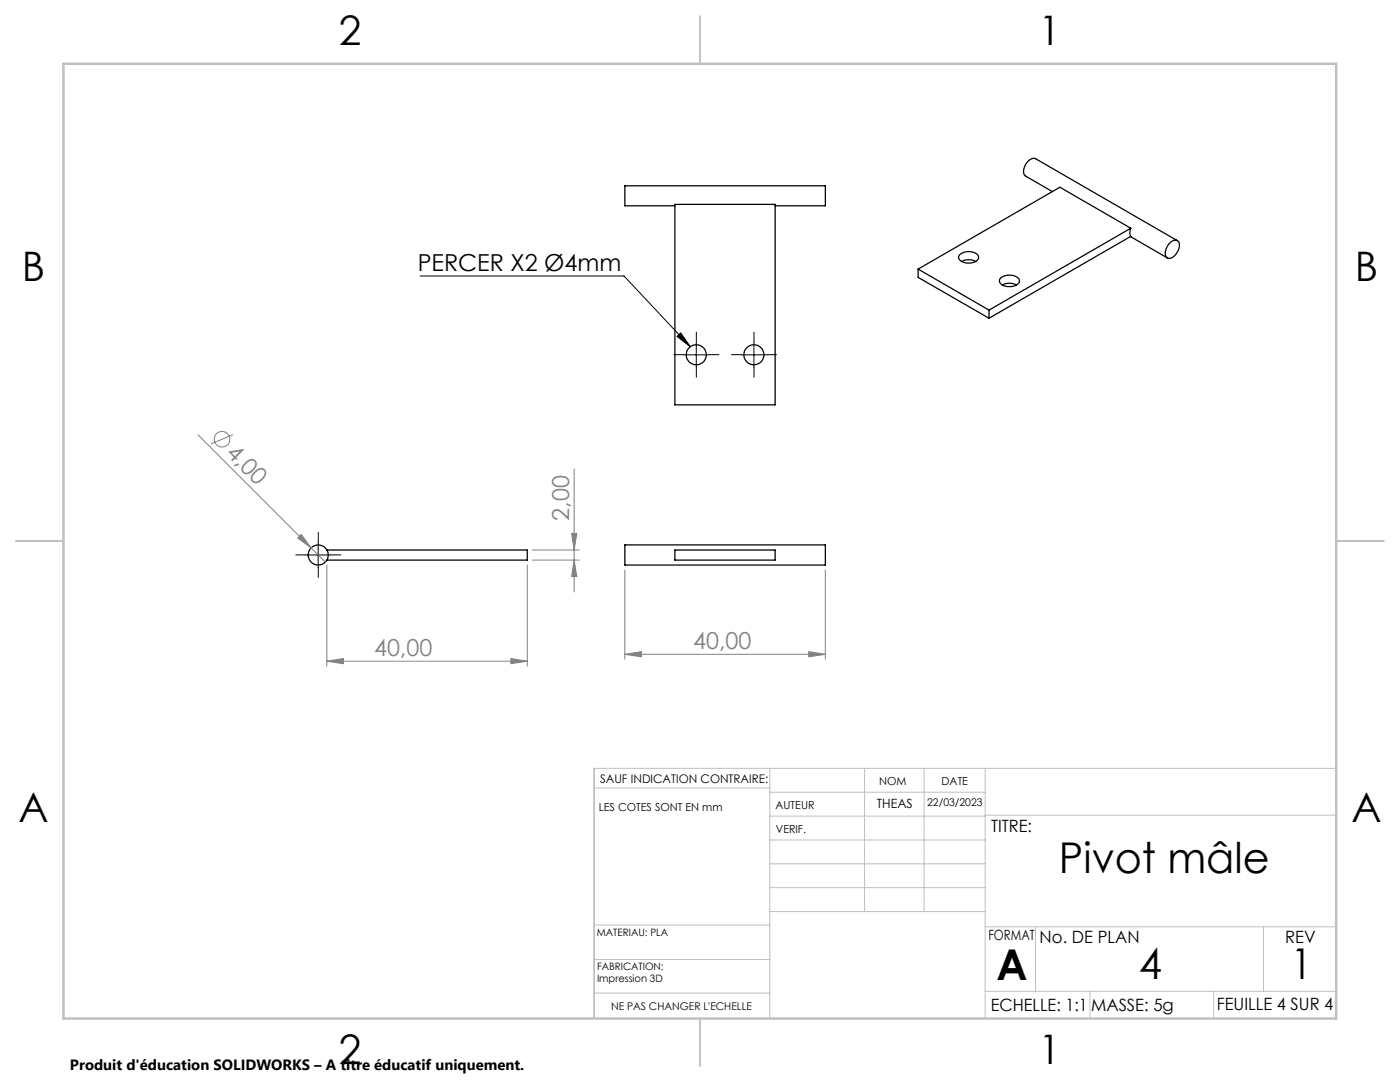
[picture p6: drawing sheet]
<svg xmlns="http://www.w3.org/2000/svg" width="279mm" height="216mm" viewBox="0 0 279 216" stroke-linecap="round" stroke-linejoin="round" font-family="sans-serif">
<defs><g id="words">
<g font-size="8.5">
<text x="211.3" y="174.2">Pivot mâle</text>
<text x="198.9" y="195.5">A</text>
<text x="227.3" y="195.4">4</text>
<text x="257.6" y="195.4">1</text>
</g>
<g font-size="8.1">
<text x="67.6" y="8.9">2</text>
<text x="207.3" y="8.9">1</text>
<text x="4.4" y="56.2">B</text>
<text x="270.4" y="56.2">B</text>
<text x="3.7" y="164.1">A</text>
<text x="269.7" y="164.1">A</text>
<text x="67.6" y="212.4">2</text>
<text x="207.3" y="212.4">1</text>
</g>
<text font-size="4.7" x="83.4" y="54">PERCER X2 Ø4mm</text>
<g font-size="4.7" fill="#808080">
<text x="44.9" y="90.7" transform="rotate(45 44.9 90.7)">4,00</text>
<text x="113.6" y="103.9" transform="rotate(-90 113.6 103.9)">2,00</text>
<text x="74.7" y="130.9">40,00</text>
<text x="138.4" y="129.5">40,00</text>
</g>
<g font-size="3.4">
<text x="197.8" y="166">TITRE:</text>
<text x="207.5" y="188.1">No. DE PLAN</text>
<text x="256.5" y="188.2">REV</text>
<text x="197.7" y="201.7">ECHELLE: 1:1</text>
<text x="217.7" y="201.8">MASSE: 5g</text>
<text x="242.8" y="201.5">FEUILLE 4 SUR 4</text>
</g>
<text font-size="3" x="14" y="213.5">Produit d'éducation SOLIDWORKS – A titre éducatif uniquement.</text>
<text font-size="2.8" x="197.3" y="187.5">FORMAT</text>
<text font-size="2.5" x="175" y="161.3">THEAS</text>
<text font-size="2.4" x="119.8" y="156.2">SAUF INDICATION CONTRAIRE:</text>
<g font-size="2.2">
<text x="119.5" y="161.8">LES COTES SONT EN mm</text>
<text x="154.8" y="161.4">AUTEUR</text>
<text x="175.4" y="156.6">NOM</text>
<text x="187.9" y="156.7">DATE</text>
<text x="154.9" y="166.3">VERIF.</text>
</g>
<g font-size="2.1">
<text x="185" y="160.7">22/03/2023</text>
<text x="122" y="201.6">NE PAS CHANGER L'ECHELLE</text>
</g>
<g font-size="2">
<text x="119.1" y="186.7">MATERIAU: PLA</text>
<text x="119.1" y="193.5">FABRICATION:</text>
<text x="119.1" y="196">Impression 3D</text>
</g>
</g></defs>
<g fill="none" stroke="#000" stroke-width=".25">
<path d="M210 38.2l-5.3-3.1a2.18 2.18 0 0 1 .6-3 1.24 1.24 0 0 1 1.4-.4l28.2 16.3M134.7 41.1h-10v-4h40v4h-10M134.7 40.8h20v40h-20zM183.2 53.7l14.2 8.2M183.2 53.7v1.7l14.2 8.1M191.6 50.8a2.65 2.65 0 0 1 3.7 .3 1.16 1.16 0 0 1-1.3 1.3 2.32 2.32 0 0 1-2.7-1zM191.9 52.2a2.97 2.97 0 0 1 2.8 0M199.6 55.6a2.64 2.64 0 0 1 3.8 .2 1.34 1.34 0 0 1-1.5 1.4 2.04 2.04 0 0 1-2.4-1.1zM200 56.9a2.97 2.97 0 0 1 2.8 0M225.6 47.2l7.4 4.3M225.7 45.5a1.93 1.93 0 0 0 0 1.7l-28.3 16.3M225.7 45.5l-14.2-8.1-28.3 16.3"/>
<path d="M225.7 45.5l-28.3 16.4M233.4 48.6a1.19 1.19 0 0 1 1.9-.3 2.77 2.77 0 0 1-1.9 3.2 1.09 1.09 0 0 1-.7-1.7zM197.4 61.9v1.6M65.2 109.7h40v2.1h-40M124.7 108.7h40v4h-40zM134.7 109.7h20v2.1h-20z"/>
<circle cx="138.9" cy="70.8" r="1.99"/>
<circle cx="150.4" cy="70.8" r="1.99"/>
<circle cx="63.5" cy="110.8" r="2.01"/>
</g>
<g fill="none" stroke="#808080" stroke-width=".2">
<path d="M39.5 86.7l22.6 22.6M46.5 86.7l-4.4 1.9M114.6 93.6v24.5M59.4 107.4l.7-.8 2 2.7zM62.1 109.3l2.8 2.8M65.2 112.7v20.2M105.2 112.7v20.2M106.2 109.7h9.4M106.2 111.8h9.4M114.1 106.4h1l-.5 3.3zM114.6 111.8l.5 3.2h-1zM124.7 113.7v17.9"/>
<path d="M164.7 113.7v17.9M65.2 131.9l3.3-.5v1zM65.2 131.9h40M102 131.4l3.2 .5-3.2 .5zM124.7 130.6l3.3-.6v1.1zM124.7 130.6h40M161.4 130l3.3 .6-3.3 .5z"/>
<circle cx="44.3" cy="87.6" r="1.56"/>
</g>
<path d="M83.8 55.1h40.7l13.3 14.1M135.1 67.1l.8-.7 1.9 2.8zM136.5 70.8h5M139 68.3v5M148 70.8h5M150.5 68.3v5M61 110.7h5M63.5 108.2v5" fill="none" stroke="#000" stroke-width=".2"/>
<path d="M136.5 70.8h-2M139 68.3v-2M139 73.3v2M141.5 70.8h2M148 70.8h-2M150.5 68.3v-2M150.5 73.3v2M153 70.8h2M61 110.7h-2M63.5 108.2v-2M63.5 113.2v2M66 110.7h2" fill="none" stroke="#000" stroke-width=".2" stroke-dasharray="30.5 1.3 1.3 1.3"/>
<g fill="none" stroke="#c0c0c0" stroke-width=".2">
<path d="M118.6 157.2h35M153.6 153.3v49.9M153.6 158.1h43M172.5 153.3v28.6M184.4 153.3v28.6M196.6 153.3v49.9M266.7 153.3h-148.1v49.9M153.6 167.6h43M153.6 162.8h43M153.6 172.4h43M153.6 177.1h43M196.6 162.7h70.1"/>
<path d="M118.6 198.2h35M118.6 191.5h35M118.6 184.6h35M153.6 181.9h43M196.6 197.8h70.1M196.6 184.9h70.1M206.7 184.9v12.9M217.5 197.8v5.4M242.2 197.8v5.4M252.2 184.9v12.9"/>
</g>
<path d="M139.7 3.2v9.5M3.1 107.9h9.6M266.7 107.9h9.5M139.7 203.2v9.6" fill="none" stroke="#c0c0c0" stroke-width=".25"/>
<path d="M12.7 12.7h254v190.5h-254z" fill="none" stroke="#c0c0c0" stroke-width=".5"/>
<path d="M135.1 67.1l.8-.7 1.9 2.8z" fill="#000"/>
<g fill="#808080">
<path d="M59.4 107.4l.7-.8 2 2.7z"/>
<path d="M124.7 130.6l3.3-.6v1.1zM161.4 130l3.3 .6-3.3 .5z"/>
<path d="M102 131.4l3.2 .5-3.2 .5zM65.2 131.9l3.3-.5v1z"/>
<path d="M114.1 106.4h1l-.5 3.3zM114.6 111.8l.5 3.2h-1z"/>
</g>
<use href="#words"/>
</svg>
